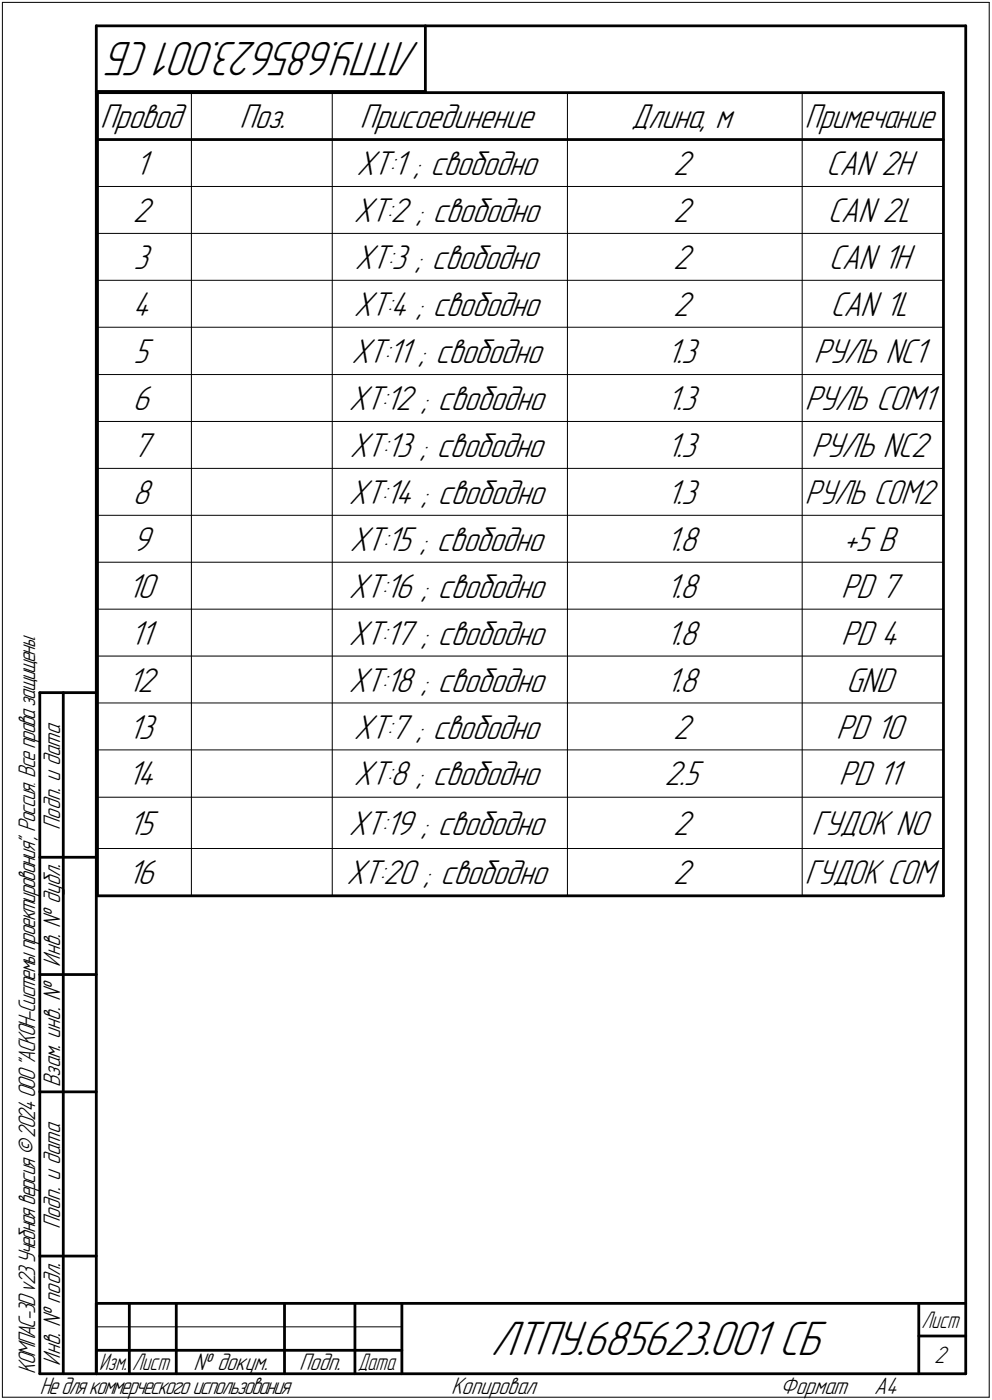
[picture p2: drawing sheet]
<svg xmlns="http://www.w3.org/2000/svg" width="211mm" height="298mm" viewBox="0 0 211 298" stroke-linecap="round" stroke-linejoin="round" font-family="sans-serif">
<defs><g id="words">
<g font-size="10.9">
<text x="89.4" y="9" transform="rotate(-180 89.4 9)">ЛТПУ.685623.001 СБ</text>
<text x="104.4" y="288.5">ЛТПУ.685623.001 СБ</text>
</g>
<g font-size="7.8">
<text x="21.3" y="27.3">Провод</text>
<text x="51" y="27.3">Поз.</text>
<text x="76.6" y="27.3">Присоединение</text>
<text x="134.3" y="27.3">Длина, м</text>
<text x="28.8" y="37.3">1</text>
<text x="75.8" y="37.3">XT:1 ; свободно</text>
<text x="143.2" y="37.3">2</text>
<text x="175.8" y="37.3">CAN 2H</text>
<text x="28.2" y="47.3">2</text>
<text x="75.3" y="47.3">XT:2 ; свободно</text>
<text x="143.2" y="47.3">2</text>
<text x="176.2" y="47.3">CAN 2L</text>
<text x="28.4" y="57.3">3</text>
<text x="75.5" y="57.3">XT:3 ; свободно</text>
<text x="143.2" y="57.3">2</text>
<text x="176.4" y="57.3">CAN 1H</text>
<text x="28.2" y="67.3">4</text>
<text x="75.3" y="67.3">XT:4 ; свободно</text>
<text x="143.2" y="67.3">2</text>
<text x="176.7" y="67.3">CAN 1L</text>
<text x="28.4" y="77.3">5</text>
<text x="74.8" y="77.3">XT:11 ; свободно</text>
<text x="141.9" y="77.3">1.3</text>
<text x="173.2" y="77.3">РУЛЬ NC1</text>
<text x="28.2" y="87.3">6</text>
<text x="74.2" y="87.3">XT:12 ; свободно</text>
<text x="141.9" y="87.3">1.3</text>
<text x="171.2" y="87.3">РУЛЬ COM1</text>
<text x="28.2" y="97.3">7</text>
<text x="74.4" y="97.3">XT:13 ; свободно</text>
<text x="141.9" y="97.3">1.3</text>
<text x="172.6" y="97.3">РУЛЬ NC2</text>
<text x="28.2" y="107.3">8</text>
<text x="74.2" y="107.3">XT:14 ; свободно</text>
<text x="141.9" y="107.3">1.3</text>
<text x="28.2" y="117.3">9</text>
<text x="74.4" y="117.3">XT:15 ; свободно</text>
<text x="141.7" y="117.3">1.8</text>
<text x="179.5" y="117.3">+5 В</text>
<text x="27.2" y="127.3">10</text>
<text x="74.2" y="127.3">XT:16 ; свободно</text>
<text x="141.7" y="127.3">1.8</text>
<text x="179" y="127.3">PD 7</text>
<text x="27.7" y="137.3">11</text>
<text x="74.2" y="137.3">XT:17 ; свободно</text>
<text x="141.7" y="137.3">1.8</text>
<text x="179" y="137.3">PD 4</text>
<text x="27.2" y="147.3">12</text>
<text x="74.2" y="147.3">XT:18 ; свободно</text>
<text x="141.7" y="147.3">1.8</text>
<text x="180.1" y="147.3">GND</text>
<text x="27.4" y="157.3">13</text>
<text x="75.3" y="157.3">XT:7 ; свободно</text>
<text x="143.2" y="157.3">2</text>
<text x="177.9" y="157.3">PD 10</text>
<text x="27.2" y="167.3">14</text>
<text x="75.3" y="167.3">XT:8 ; свободно</text>
<text x="141.4" y="167.3">2.5</text>
<text x="178.5" y="167.3">PD 11</text>
<text x="27.4" y="177.8">15</text>
<text x="74.2" y="177.8">XT:19 ; свободно</text>
<text x="143.2" y="177.8">2</text>
<text x="172.6" y="177.8">ГУДОК NO</text>
<text x="27.2" y="188.3">16</text>
<text x="73.7" y="188.3">XT:20 ; свободно</text>
<text x="143.2" y="188.3">2</text>
<text x="171.3" y="188.3">ГУДОК COM</text>
</g>
<g font-size="7.7">
<text x="171.3" y="27.3">Примечание</text>
<text x="171.3" y="107.3">РУЛЬ COM2</text>
</g>
<g font-size="5.4">
<text x="12.8" y="176.7" transform="rotate(-90 12.8 176.7)">Подп. и дата</text>
<text x="12.8" y="205.8" transform="rotate(-90 12.8 205.8)">Инв. № дубл.</text>
<text x="12.8" y="231.6" transform="rotate(-90 12.8 231.6)">Взам. инв. №</text>
<text x="12.8" y="261.7" transform="rotate(-90 12.8 261.7)">Подп. и дата</text>
<text x="7.5" y="292.5" transform="rotate(-90 7.5 292.5)">КОМПАС-3Dv23Учебнаяверсия©2024ООО&quot;АСКОН-Системыпроектирования&quot;, Россия. Всеправазащищены.</text>
<text x="12.8" y="290.8" transform="rotate(-90 12.8 290.8)">Инв. № подл.</text>
<text x="41.2" y="291.8">№ докум.</text>
<text x="63.6" y="291.8">Подп.</text>
<text x="198.8" y="290.3">2</text>
<text x="8.5" y="296.7">Недлякоммерческогоиспользования</text>
<text x="96" y="296.8">Копировал</text>
<text x="166" y="296.8">Формат</text>
<text x="186" y="296.8">A4</text>
</g>
<g font-size="5.3">
<text x="196.1" y="282.8">Лист</text>
<text x="21.1" y="291.8">Изм.</text>
<text x="28.1" y="291.8">Лист</text>
<text x="76.1" y="291.8">Дата</text>
</g>
</g></defs>
<g fill="none" stroke="#000" stroke-width=".59">
<path d="M20.5 5.5v287zM20.5 5.5h185zM20.5 19.5h70zM20.7 19.7h180zM20.7 19.7v171.1zM90.5 5.5v14zM200.7 19.7v171.1zM205.5 5.5v287zM20.7 29.7h180zM8.5 147.5v145zM8.5 147.5h12zM13.5 147.5v145z"/>
<path d="M8.5 182.5h12zM20.7 190.8h180zM8.5 207.5h12zM8.5 232.5h12zM8.5 267.5h12zM20.5 277.5h185zM20.5 277.5v15zM27.5 277.5v15zM37.5 277.5v15zM60.5 277.5v15zM75.5 277.5v15zM85.5 277.5v15z"/>
<path d="M195.5 277.5v15zM8.5 292.5h12zM20.5 292.5h185zM20.5 287.5h7zM27.5 287.5h10zM37.5 287.5h23zM60.5 287.5h15zM75.5 287.5h10zM195.5 284.5h10z"/>
</g>
<g fill="none" stroke="#000" stroke-width=".21">
<path d="M.5 .5v297zM.5 .5h210zM40.7 19.7v171.1zM70.7 19.7v171.1zM120.7 19.7v171.1zM170.7 19.7v171.1zM210.5 .5v297zM20.7 39.7h180zM20.7 49.7h180zM20.7 59.7h180zM20.7 69.7h180zM20.7 79.8h180z"/>
<path d="M20.7 89.7h180zM20.7 99.7h180zM20.7 109.7h180zM20.7 119.7h180zM20.7 129.7h180zM20.7 139.7h180zM20.7 149.7h180zM20.7 159.7h180zM20.7 169.8h180zM20.7 180.7h180zM.5 297.5h210zM20.5 282.5h65z"/>
</g>
<use href="#words"/>
</svg>
